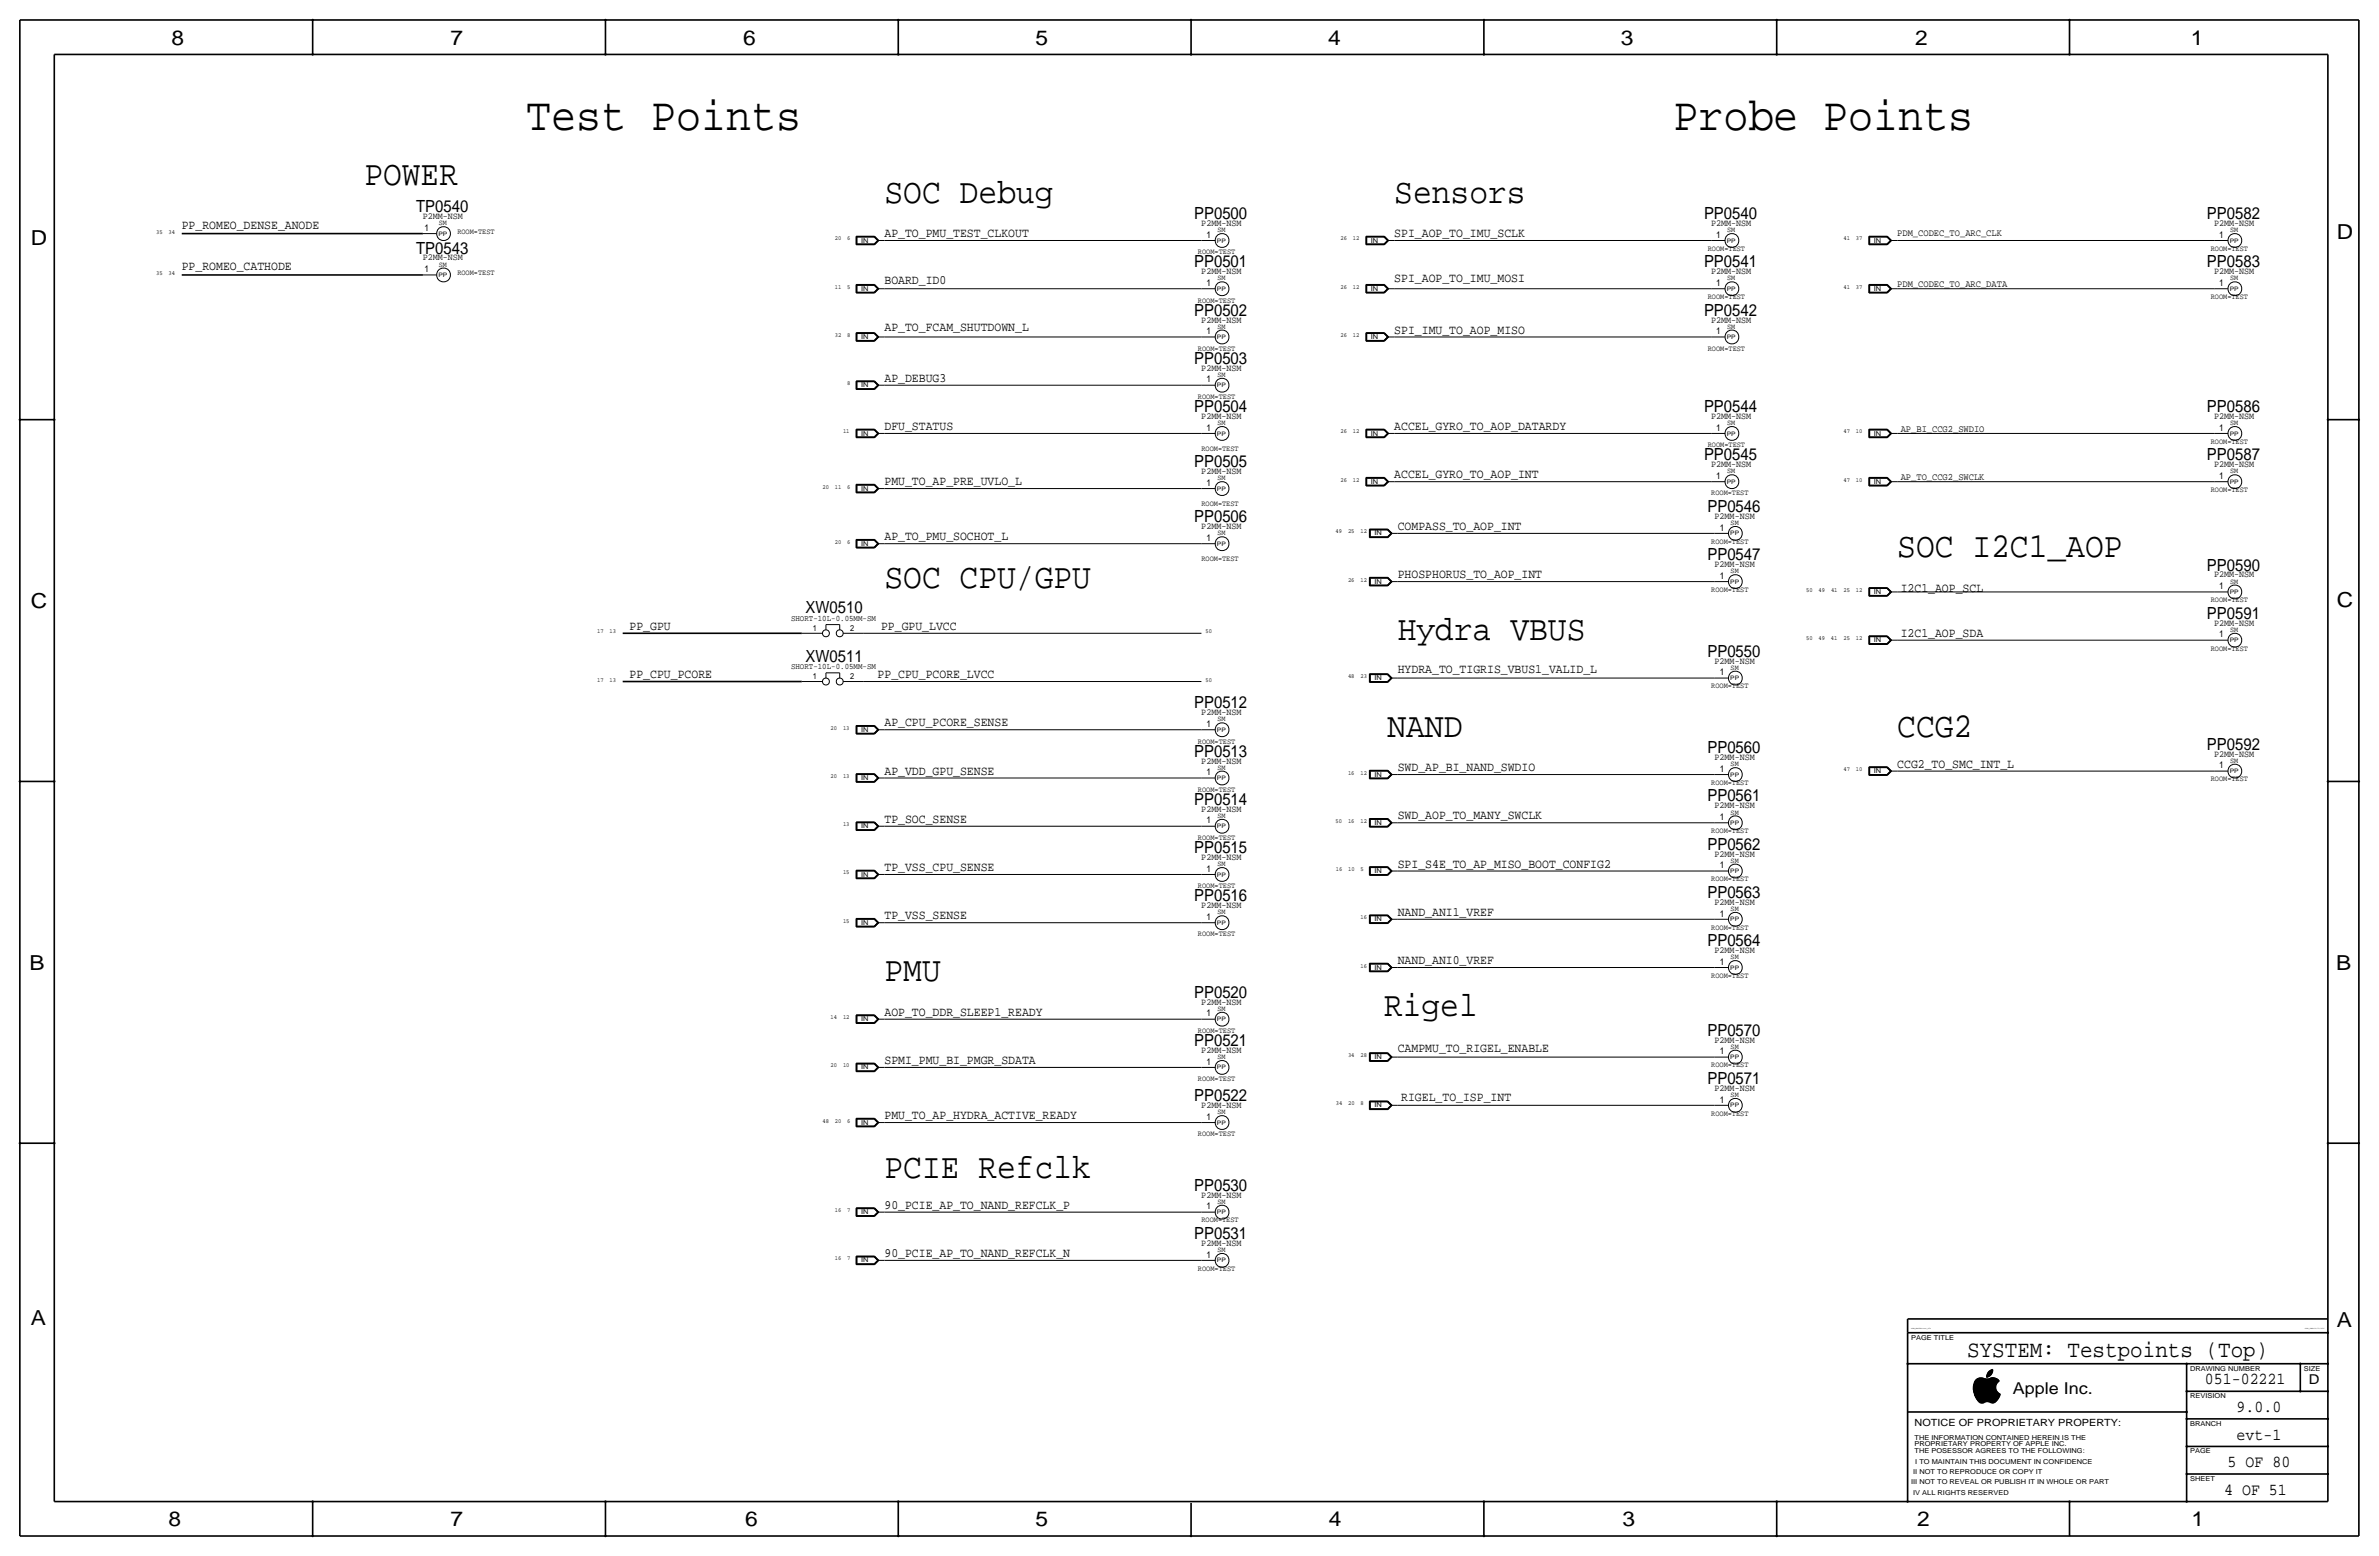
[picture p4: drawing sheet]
<svg xmlns="http://www.w3.org/2000/svg" width="877mm" height="574mm" viewBox="0 0 877 574" stroke-linecap="round" stroke-linejoin="round" font-family="sans-serif">
<defs><g id="words">
<g font-size="17.2">
<text x="194" y="48">Test Points</text>
<text x="616.9" y="48">Probe Points</text>
</g>
<g font-size="12.9">
<text x="134.3" y="68.3">POWER</text>
<text x="326.1" y="74.7">SOC Debug</text>
<text x="514" y="74.7">Sensors</text>
<text x="699.5" y="205.5">SOC I2C1_AOP</text>
<text x="326.1" y="216.9">SOC CPU/GPU</text>
<text x="515.3" y="236">Hydra VBUS</text>
<text x="511.5" y="271.5">NAND</text>
<text x="699.5" y="271.5">CCG2</text>
<text x="326.1" y="361.7">PMU</text>
<text x="510.2" y="374.4">Rigel</text>
<text x="326.1" y="434.1">PCIE Refclk</text>
</g>
<text font-size="8.6" x="725.2" y="500.1">SYSTEM: Testpoints (Top)</text>
<g font-size="7.6">
<text x="63.2" y="16.5">8</text>
<text x="166.1" y="16.5">7</text>
<text x="274" y="16.5">6</text>
<text x="381.7" y="16.5">5</text>
<text x="489.7" y="16.5">4</text>
<text x="597.6" y="16.5">3</text>
<text x="706.1" y="16.5">2</text>
<text x="807.7" y="16.5">1</text>
<text x="861.5" y="88.1">D</text>
<text x="11.4" y="90.4">D</text>
<text x="11.4" y="224.3">C</text>
<text x="861.5" y="223.8">C</text>
<text x="10.8" y="357.6">B</text>
<text x="861.3" y="357.4">B</text>
<text x="11.3" y="488.4">A</text>
<text x="861.5" y="489.2">A</text>
<text x="62.2" y="562.6">8</text>
<text x="166" y="562.6">7</text>
<text x="274.8" y="562.6">6</text>
<text x="381.7" y="562.6">5</text>
<text x="489.9" y="562.6">4</text>
<text x="598.1" y="562.6">3</text>
<text x="706.8" y="562.6">2</text>
<text x="807.9" y="562.6">1</text>
</g>
<g font-size="6.2">
<text x="153.4" y="78.2">TP0540</text>
<text x="440.3" y="80.8">PP0500</text>
<text x="628.2" y="80.8">PP0540</text>
<text x="813.6" y="80.8">PP0582</text>
<text x="153.4" y="93.5">TP0543</text>
<text x="440.3" y="98.6">PP0501</text>
<text x="628.2" y="98.6">PP0541</text>
<text x="813.6" y="98.6">PP0583</text>
<text x="440.3" y="116.3">PP0502</text>
<text x="628.2" y="116.3">PP0542</text>
<text x="440.3" y="134.1">PP0503</text>
<text x="440.3" y="151.9">PP0504</text>
<text x="628.2" y="151.9">PP0544</text>
<text x="813.6" y="151.9">PP0586</text>
<text x="440.3" y="172.2">PP0505</text>
<text x="628.2" y="169.7">PP0545</text>
<text x="813.6" y="169.7">PP0587</text>
<text x="629.5" y="188.7">PP0546</text>
<text x="440.3" y="192.5">PP0506</text>
<text x="629.5" y="206.5">PP0547</text>
<text x="813.6" y="210.3">PP0590</text>
<text x="297" y="226.1">XW0510</text>
<text x="813.6" y="228.1">PP0591</text>
<text x="297" y="243.8">XW0511</text>
<text x="629.5" y="242.1">PP0550</text>
<text x="440.3" y="261.1">PP0512</text>
<text x="440.3" y="278.9">PP0513</text>
<text x="629.5" y="277.6">PP0560</text>
<text x="813.6" y="276.4">PP0592</text>
<text x="440.3" y="296.7">PP0514</text>
<text x="629.5" y="295.4">PP0561</text>
<text x="440.3" y="314.5">PP0515</text>
<text x="629.5" y="313.2">PP0562</text>
<text x="440.3" y="332.2">PP0516</text>
<text x="629.5" y="331">PP0563</text>
<text x="629.5" y="348.7">PP0564</text>
<text x="440.3" y="367.8">PP0520</text>
<text x="629.5" y="381.8">PP0570</text>
<text x="440.3" y="385.6">PP0521</text>
<text x="629.5" y="399.5">PP0571</text>
<text x="440.3" y="405.9">PP0522</text>
<text x="440.3" y="438.9">PP0530</text>
<text x="440.3" y="456.7">PP0531</text>
<text x="812.9" y="510.3">051-02221</text>
<text x="824.6" y="520.4">9.0.0</text>
<text x="824.6" y="530.6">evt-1</text>
<text x="821.3" y="540.8">5 OF 80</text>
<text x="820" y="550.9">4 OF 51</text>
</g>
<text font-size="6" x="742.1" y="513.9">Apple Inc.</text>
<text font-size="5" x="851.2" y="510.3">D</text>
<g font-size="4.7">
<text x="67" y="84.3">PP_ROMEO_DENSE_ANODE</text>
<text x="326.1" y="87.4">AP_TO_PMU_TEST_CLKOUT</text>
<text x="514" y="87.4">SPI_AOP_TO_IMU_SCLK</text>
<text x="67" y="99.6">PP_ROMEO_CATHODE</text>
<text x="326.1" y="104.6">BOARD_ID0</text>
<text x="514" y="103.9">SPI_AOP_TO_IMU_MOSI</text>
<text x="326.1" y="122">AP_TO_FCAM_SHUTDOWN_L</text>
<text x="514" y="122.9">SPI_IMU_TO_AOP_MISO</text>
<text x="326.1" y="140.7">AP_DEBUG3</text>
<text x="326.1" y="158.5">DFU_STATUS</text>
<text x="514" y="158.5">ACCEL_GYRO_TO_AOP_DATARDY</text>
<text x="326.1" y="178.8">PMU_TO_AP_PRE_UVLO_L</text>
<text x="514" y="176.3">ACCEL_GYRO_TO_AOP_INT</text>
<text x="515.3" y="195.3">COMPASS_TO_AOP_INT</text>
<text x="326.1" y="199.1">AP_TO_PMU_SOCHOT_L</text>
<text x="515.3" y="213.1">PHOSPHORUS_TO_AOP_INT</text>
<text x="700.7" y="218.2">I2C1_AOP_SCL</text>
<text x="232.1" y="232.2">PP_GPU</text>
<text x="324.8" y="232.2">PP_GPU_LVCC</text>
<text x="700.7" y="234.7">I2C1_AOP_SDA</text>
<text x="232.1" y="249.9">PP_CPU_PCORE</text>
<text x="323.5" y="249.9">PP_CPU_PCORE_LVCC</text>
<text x="515.3" y="248.2">HYDRA_TO_TIGRIS_VBUS1_VALID_L</text>
<text x="326.1" y="267.7">AP_CPU_PCORE_SENSE</text>
<text x="326.1" y="285.5">AP_VDD_GPU_SENSE</text>
<text x="515.3" y="284.2">SWD_AP_BI_NAND_SWDIO</text>
<text x="699.5" y="283">CCG2_TO_SMC_INT_L</text>
<text x="326.1" y="303.3">TP_SOC_SENSE</text>
<text x="515.3" y="302">SWD_AOP_TO_MANY_SWCLK</text>
<text x="326.1" y="321.1">TP_VSS_CPU_SENSE</text>
<text x="515.3" y="319.8">SPI_S4E_TO_AP_MISO_BOOT_CONFIG2</text>
<text x="326.1" y="338.8">TP_VSS_SENSE</text>
<text x="515.3" y="337.6">NAND_ANI1_VREF</text>
<text x="515.3" y="355.3">NAND_ANI0_VREF</text>
<text x="326.1" y="374.4">AOP_TO_DDR_SLEEP1_READY</text>
<text x="515.3" y="387.9">CAMPMU_TO_RIGEL_ENABLE</text>
<text x="326.1" y="392.2">SPMI_PMU_BI_PMGR_SDATA</text>
<text x="516.6" y="405.6">RIGEL_TO_ISP_INT</text>
<text x="326.1" y="412.5">PMU_TO_AP_HYDRA_ACTIVE_READY</text>
<text x="326.1" y="445.5">90_PCIE_AP_TO_NAND_REFCLK_P</text>
<text x="326.1" y="463.3">90_PCIE_AP_TO_NAND_REFCLK_N</text>
</g>
<text font-size="3.7" x="705.8" y="525.5">NOTICE OF PROPRIETARY PROPERTY:</text>
<g font-size="3.6">
<text x="699.5" y="86.9">PDM_CODEC_TO_ARC_CLK</text>
<text x="699.5" y="105.9">PDM_CODEC_TO_ARC_DATA</text>
<text x="700.7" y="159.3">AP_BI_CCG2_SWDIO</text>
<text x="700.7" y="177">AP_TO_CCG2_SWCLK</text>
</g>
<g font-size="3.5">
<text x="155.9" y="80.8">P2MM-NSM</text>
<text x="442.9" y="83.3">P2MM-NSM</text>
<text x="630.8" y="83.3">P2MM-NSM</text>
<text x="816.3" y="83.3">P2MM-NSM</text>
<text x="156.5" y="85.1">1</text>
<text x="444.8" y="87.6">1</text>
<text x="632.7" y="87.6">1</text>
<text x="818.1" y="87.6">1</text>
<text x="155.9" y="96">P2MM-NSM</text>
<text x="156.5" y="100.3">1</text>
<text x="442.9" y="101.1">P2MM-NSM</text>
<text x="630.8" y="101.1">P2MM-NSM</text>
<text x="816.3" y="101.1">P2MM-NSM</text>
<text x="444.8" y="105.4">1</text>
<text x="632.7" y="105.4">1</text>
<text x="818.1" y="105.4">1</text>
<text x="442.9" y="118.9">P2MM-NSM</text>
<text x="630.8" y="118.9">P2MM-NSM</text>
<text x="444.8" y="123.2">1</text>
<text x="632.7" y="123.2">1</text>
<text x="442.9" y="136.7">P2MM-NSM</text>
<text x="444.8" y="141">1</text>
<text x="442.9" y="154.4">P2MM-NSM</text>
<text x="630.8" y="154.4">P2MM-NSM</text>
<text x="816.3" y="154.4">P2MM-NSM</text>
<text x="444.8" y="158.8">1</text>
<text x="632.7" y="158.8">1</text>
<text x="818.1" y="158.8">1</text>
<text x="630.8" y="172.2">P2MM-NSM</text>
<text x="816.3" y="172.2">P2MM-NSM</text>
<text x="442.9" y="174.8">P2MM-NSM</text>
<text x="444.8" y="179.1">1</text>
<text x="632.7" y="176.5">1</text>
<text x="818.1" y="176.5">1</text>
<text x="632.1" y="191.3">P2MM-NSM</text>
<text x="442.9" y="195.1">P2MM-NSM</text>
<text x="634" y="195.6">1</text>
<text x="444.8" y="199.4">1</text>
<text x="632.1" y="209">P2MM-NSM</text>
<text x="634" y="213.4">1</text>
<text x="816.3" y="212.9">P2MM-NSM</text>
<text x="818.1" y="217.2">1</text>
<text x="816.3" y="230.6">P2MM-NSM</text>
<text x="818.1" y="235">1</text>
<text x="632.1" y="244.6">P2MM-NSM</text>
<text x="634" y="248.9">1</text>
<text x="442.9" y="263.7">P2MM-NSM</text>
<text x="444.8" y="268">1</text>
<text x="442.9" y="281.4">P2MM-NSM</text>
<text x="632.1" y="280.2">P2MM-NSM</text>
<text x="816.3" y="278.9">P2MM-NSM</text>
<text x="444.8" y="285.8">1</text>
<text x="634" y="284.5">1</text>
<text x="818.1" y="283.2">1</text>
<text x="442.9" y="299.2">P2MM-NSM</text>
<text x="632.1" y="297.9">P2MM-NSM</text>
<text x="444.8" y="303.5">1</text>
<text x="634" y="302.3">1</text>
<text x="442.9" y="317">P2MM-NSM</text>
<text x="632.1" y="315.7">P2MM-NSM</text>
<text x="444.8" y="321.3">1</text>
<text x="634" y="320">1</text>
<text x="442.9" y="334.8">P2MM-NSM</text>
<text x="632.1" y="333.5">P2MM-NSM</text>
<text x="444.8" y="339.1">1</text>
<text x="634" y="337.8">1</text>
<text x="632.1" y="351.3">P2MM-NSM</text>
<text x="634" y="355.6">1</text>
<text x="442.9" y="370.3">P2MM-NSM</text>
<text x="444.8" y="374.6">1</text>
<text x="442.9" y="388.1">P2MM-NSM</text>
<text x="632.1" y="384.3">P2MM-NSM</text>
<text x="634" y="388.6">1</text>
<text x="444.8" y="392.4">1</text>
<text x="632.1" y="402.1">P2MM-NSM</text>
<text x="634" y="406.4">1</text>
<text x="442.9" y="408.4">P2MM-NSM</text>
<text x="444.8" y="412.8">1</text>
<text x="442.9" y="441.5">P2MM-NSM</text>
<text x="444.8" y="445.8">1</text>
<text x="442.9" y="459.2">P2MM-NSM</text>
<text x="444.8" y="463.6">1</text>
</g>
<g font-size="3.1">
<text x="291.6" y="228.9">SHORT-10L-0.05MM-SM</text>
<text x="299.7" y="232.4">1</text>
<text x="313.4" y="232.4">2</text>
<text x="291.6" y="246.6">SHORT-10L-0.05MM-SM</text>
<text x="299.7" y="250.2">1</text>
<text x="313.4" y="250.2">2</text>
</g>
<g font-size="2.9">
<text x="168.6" y="86.1">ROOM=TEST</text>
<text x="441.7" y="93.7">ROOM=TEST</text>
<text x="629.6" y="92.5">ROOM=TEST</text>
<text x="815" y="92.5">ROOM=TEST</text>
<text x="168.6" y="101.3">ROOM=TEST</text>
<text x="441.7" y="111.5">ROOM=TEST</text>
<text x="629.6" y="110.2">ROOM=TEST</text>
<text x="815" y="110.2">ROOM=TEST</text>
<text x="441.7" y="129.3">ROOM=TEST</text>
<text x="629.6" y="129.3">ROOM=TEST</text>
<text x="441.7" y="147.1">ROOM=TEST</text>
<text x="442.9" y="166.1">ROOM=TEST</text>
<text x="629.6" y="164.8">ROOM=TEST</text>
<text x="815" y="163.6">ROOM=TEST</text>
<text x="630.9" y="182.6">ROOM=TEST</text>
<text x="815" y="181.4">ROOM=TEST</text>
<text x="442.9" y="186.4">ROOM=TEST</text>
<text x="630.9" y="200.4">ROOM=TEST</text>
<text x="442.9" y="206.8">ROOM=TEST</text>
<text x="630.9" y="218.2">ROOM=TEST</text>
<text x="815" y="222">ROOM=TEST</text>
<text x="815" y="239.8">ROOM=TEST</text>
<text x="630.9" y="253.7">ROOM=TEST</text>
<text x="441.7" y="274.1">ROOM=TEST</text>
<text x="441.7" y="291.8">ROOM=TEST</text>
<text x="630.9" y="289.3">ROOM=TEST</text>
<text x="815" y="288">ROOM=TEST</text>
<text x="441.7" y="309.6">ROOM=TEST</text>
<text x="630.9" y="307.1">ROOM=TEST</text>
<text x="441.7" y="327.4">ROOM=TEST</text>
<text x="630.9" y="324.9">ROOM=TEST</text>
<text x="441.7" y="345.2">ROOM=TEST</text>
<text x="630.9" y="342.6">ROOM=TEST</text>
<text x="630.9" y="360.4">ROOM=TEST</text>
<text x="441.7" y="380.7">ROOM=TEST</text>
<text x="630.9" y="393.4">ROOM=TEST</text>
<text x="441.7" y="398.5">ROOM=TEST</text>
<text x="630.9" y="411.2">ROOM=TEST</text>
<text x="441.7" y="418.8">ROOM=TEST</text>
<text x="442.9" y="450.6">ROOM=TEST</text>
<text x="441.7" y="468.4">ROOM=TEST</text>
</g>
<g font-size="2.8">
<text x="161.8" y="83.1">SM</text>
<text x="448.8" y="85.6">SM</text>
<text x="636.8" y="85.6">SM</text>
<text x="822.2" y="85.6">SM</text>
<text x="161.8" y="98.3">SM</text>
<text x="448.8" y="103.4">SM</text>
<text x="636.8" y="103.4">SM</text>
<text x="822.2" y="103.4">SM</text>
<text x="448.8" y="121.2">SM</text>
<text x="636.8" y="121.2">SM</text>
<text x="448.8" y="138.9">SM</text>
<text x="448.8" y="156.7">SM</text>
<text x="636.8" y="156.7">SM</text>
<text x="822.2" y="156.7">SM</text>
<text x="448.8" y="177">SM</text>
<text x="636.8" y="174.5">SM</text>
<text x="822.2" y="174.5">SM</text>
<text x="448.8" y="197.4">SM</text>
<text x="638" y="193.5">SM</text>
<text x="638" y="211.3">SM</text>
<text x="822.2" y="215.1">SM</text>
<text x="822.2" y="232.9">SM</text>
<text x="638" y="246.9">SM</text>
<text x="448.8" y="265.9">SM</text>
<text x="822.2" y="281.2">SM</text>
<text x="448.8" y="283.7">SM</text>
<text x="638" y="282.4">SM</text>
<text x="448.8" y="301.5">SM</text>
<text x="638" y="300.2">SM</text>
<text x="448.8" y="319.3">SM</text>
<text x="638" y="318">SM</text>
<text x="638" y="335.8">SM</text>
<text x="448.8" y="337.1">SM</text>
<text x="638" y="353.6">SM</text>
<text x="448.8" y="372.6">SM</text>
<text x="638" y="386.6">SM</text>
<text x="448.8" y="390.4">SM</text>
<text x="638" y="404.4">SM</text>
<text x="448.8" y="410.7">SM</text>
<text x="448.8" y="443.7">SM</text>
<text x="448.8" y="461.5">SM</text>
</g>
<g font-size="2.5">
<text x="317.4" y="89.4">IN</text>
<text x="505.4" y="89.4">IN</text>
<text x="690.8" y="89.4">IN</text>
<text x="317.4" y="107.2">IN</text>
<text x="505.4" y="107.2">IN</text>
<text x="690.8" y="107.2">IN</text>
<text x="317.4" y="125">IN</text>
<text x="505.4" y="125">IN</text>
<text x="317.4" y="142.7">IN</text>
<text x="317.4" y="160.5">IN</text>
<text x="505.4" y="160.5">IN</text>
<text x="690.8" y="160.5">IN</text>
<text x="505.4" y="178.3">IN</text>
<text x="690.8" y="178.3">IN</text>
<text x="317.4" y="180.8">IN</text>
<text x="506.7" y="197.4">IN</text>
<text x="317.4" y="201.2">IN</text>
<text x="506.7" y="215.1">IN</text>
<text x="690.8" y="218.9">IN</text>
<text x="690.8" y="236.7">IN</text>
<text x="506.7" y="250.7">IN</text>
<text x="317.4" y="269.7">IN</text>
<text x="317.4" y="287.5">IN</text>
<text x="506.7" y="286.3">IN</text>
<text x="690.8" y="285">IN</text>
<text x="317.4" y="305.3">IN</text>
<text x="506.7" y="304">IN</text>
<text x="317.4" y="323.1">IN</text>
<text x="506.7" y="321.8">IN</text>
<text x="317.4" y="340.9">IN</text>
<text x="506.7" y="339.6">IN</text>
<text x="506.7" y="357.4">IN</text>
<text x="317.4" y="376.4">IN</text>
<text x="317.4" y="394.2">IN</text>
<text x="506.7" y="390.4">IN</text>
<text x="506.7" y="408.2">IN</text>
<text x="317.4" y="414.5">IN</text>
<text x="317.4" y="447.5">IN</text>
<text x="317.4" y="465.3">IN</text>
<text x="704.5" y="493.8">PAGE TITLE</text>
<text x="807.4" y="505.2">DRAWING NUMBER</text>
<text x="849.3" y="505.2">SIZE</text>
<text x="807.4" y="515.4">REVISION</text>
<text x="807.4" y="525.5">BRANCH</text>
<text x="705.8" y="533.1">PROPRIETARY PROPERTY OF APPLE INC.</text>
<text x="705.8" y="530.6">THE INFORMATION CONTAINED HEREIN IS THE</text>
<text x="705.8" y="535.7">THE POSESSOR AGREES TO THE FOLLOWING:</text>
<text x="706.1" y="539.5">I TO MAINTAIN THIS DOCUMENT IN CONFIDENCE</text>
<text x="807.4" y="535.7">PAGE</text>
<text x="705.3" y="543.3">II NOT TO REPRODUCE OR COPY IT</text>
<text x="807.4" y="545.8">SHEET</text>
<text x="704.5" y="547.1">III NOT TO REVEAL OR PUBLISH IT IN WHOLE OR PART</text>
<text x="705.3" y="550.9">IV ALL RIGHTS RESERVED</text>
</g>
<g font-size="2.3">
<text x="57.6" y="86.1">35</text>
<text x="62.2" y="86.1">34</text>
<text x="161.6" y="86.9">PP</text>
<text x="307.8" y="88.6">20</text>
<text x="312.4" y="88.6">6</text>
<text x="448.6" y="89.4">PP</text>
<text x="494.2" y="88.6">26</text>
<text x="498.8" y="88.6">12</text>
<text x="636.6" y="89.4">PP</text>
<text x="679.6" y="88.6">41</text>
<text x="684.2" y="88.6">37</text>
<text x="822" y="89.4">PP</text>
<text x="57.6" y="101.3">35</text>
<text x="62.2" y="101.3">34</text>
<text x="161.6" y="102.1">PP</text>
<text x="307.8" y="106.4">11</text>
<text x="312.4" y="106.4">5</text>
<text x="448.6" y="107.2">PP</text>
<text x="494.2" y="106.4">26</text>
<text x="498.8" y="106.4">12</text>
<text x="636.6" y="107.2">PP</text>
<text x="679.6" y="106.4">41</text>
<text x="684.2" y="106.4">37</text>
<text x="822" y="107.2">PP</text>
<text x="307.8" y="124.2">32</text>
<text x="312.4" y="124.2">8</text>
<text x="448.6" y="125">PP</text>
<text x="494.2" y="124.2">26</text>
<text x="498.8" y="124.2">12</text>
<text x="636.6" y="125">PP</text>
<text x="312.4" y="142">8</text>
<text x="448.6" y="142.7">PP</text>
<text x="310.8" y="159.8">11</text>
<text x="448.6" y="160.5">PP</text>
<text x="494.2" y="159.8">26</text>
<text x="498.8" y="159.8">12</text>
<text x="636.6" y="160.5">PP</text>
<text x="679.6" y="159.8">47</text>
<text x="684.2" y="159.8">10</text>
<text x="822" y="160.5">PP</text>
<text x="494.2" y="177.5">26</text>
<text x="498.8" y="177.5">12</text>
<text x="636.6" y="178.3">PP</text>
<text x="679.6" y="177.5">47</text>
<text x="684.2" y="177.5">10</text>
<text x="822" y="178.3">PP</text>
<text x="303.2" y="180.1">20</text>
<text x="307.8" y="180.1">11</text>
<text x="312.4" y="180.1">6</text>
<text x="448.6" y="180.8">PP</text>
<text x="492.4" y="196.6">49</text>
<text x="497" y="196.6">25</text>
<text x="501.5" y="196.6">12</text>
<text x="637.9" y="197.4">PP</text>
<text x="307.8" y="200.4">20</text>
<text x="312.4" y="200.4">6</text>
<text x="448.6" y="201.2">PP</text>
<text x="497" y="214.4">26</text>
<text x="501.5" y="214.4">12</text>
<text x="637.9" y="215.1">PP</text>
<text x="665.9" y="218.2">50</text>
<text x="670.5" y="218.2">49</text>
<text x="675" y="218.2">41</text>
<text x="679.6" y="218.2">25</text>
<text x="684.2" y="218.2">12</text>
<text x="822" y="218.9">PP</text>
<text x="220.2" y="233.4">17</text>
<text x="224.7" y="233.4">13</text>
<text x="444.4" y="233.4">50</text>
<text x="665.9" y="236">50</text>
<text x="670.5" y="236">49</text>
<text x="675" y="236">41</text>
<text x="679.6" y="236">25</text>
<text x="684.2" y="236">12</text>
<text x="822" y="236.7">PP</text>
<text x="220.2" y="251.2">17</text>
<text x="224.7" y="251.2">13</text>
<text x="444.4" y="251.2">50</text>
<text x="497" y="249.9">48</text>
<text x="501.5" y="249.9">23</text>
<text x="637.9" y="250.7">PP</text>
<text x="306.2" y="269">20</text>
<text x="310.8" y="269">13</text>
<text x="448.6" y="269.7">PP</text>
<text x="306.2" y="286.8">20</text>
<text x="310.8" y="286.8">13</text>
<text x="448.6" y="287.5">PP</text>
<text x="497" y="285.5">16</text>
<text x="501.5" y="285.5">12</text>
<text x="637.9" y="286.3">PP</text>
<text x="679.6" y="284.2">47</text>
<text x="684.2" y="284.2">10</text>
<text x="822" y="285">PP</text>
<text x="310.8" y="304.5">13</text>
<text x="448.6" y="305.3">PP</text>
<text x="492.4" y="303.3">50</text>
<text x="497" y="303.3">16</text>
<text x="501.5" y="303.3">12</text>
<text x="637.9" y="304">PP</text>
<text x="310.8" y="322.3">15</text>
<text x="448.6" y="323.1">PP</text>
<text x="492.5" y="321.1">16</text>
<text x="497" y="321.1">10</text>
<text x="501.6" y="321.1">5</text>
<text x="637.9" y="321.8">PP</text>
<text x="310.8" y="340.1">15</text>
<text x="448.6" y="340.9">PP</text>
<text x="501.5" y="338.8">16</text>
<text x="637.9" y="339.6">PP</text>
<text x="501.5" y="356.6">16</text>
<text x="637.9" y="357.4">PP</text>
<text x="306.2" y="375.7">14</text>
<text x="310.8" y="375.7">12</text>
<text x="448.6" y="376.4">PP</text>
<text x="497" y="389.6">34</text>
<text x="501.6" y="389.6">28</text>
<text x="306.2" y="393.4">20</text>
<text x="310.8" y="393.4">10</text>
<text x="448.6" y="394.2">PP</text>
<text x="637.9" y="390.4">PP</text>
<text x="492.5" y="407.4">34</text>
<text x="497" y="407.4">20</text>
<text x="501.6" y="407.4">8</text>
<text x="303.2" y="413.8">48</text>
<text x="307.8" y="413.8">20</text>
<text x="312.4" y="413.8">6</text>
<text x="637.9" y="408.2">PP</text>
<text x="448.6" y="414.5">PP</text>
<text x="307.8" y="446.8">16</text>
<text x="312.4" y="446.8">7</text>
<text x="448.6" y="447.5">PP</text>
<text x="307.8" y="464.6">16</text>
<text x="312.4" y="464.6">7</text>
<text x="448.6" y="465.3">PP</text>
</g>
<g font-size=".7">
<text x="704.5" y="490">SYNC_MASTER=test_mlb</text>
<text x="849.7" y="490">SYNC_DATE=10/13/2016</text>
</g>
</g></defs>
<g fill="none" stroke="#000" stroke-width=".37">
<path d="M155.9 86.1h5.1zM315.6 87.1v3.1zM315.6 90.2h6.8zM315.6 87.1h6.8zM315.7 87.2h6.7zM315.7 87.2v2.9zM315.7 90.1h6.7zM315.8 87.3v2.7zM315.8 90h6.5zM315.8 87.3h6.5zM315.9 87.4h6.4zM315.9 87.4v2.5z"/>
<path d="M315.9 89.9h6.4zM322.3 87.4l1.2 1.2zM322.3 89.9l1.2-1.3zM322.3 90l1.4-1.4zM322.3 87.3l1.4 1.3zM322.4 90.1l1.4-1.5zM322.4 87.2l1.4 1.4zM322.4 87.1l1.6 1.5zM322.4 90.2l1.6-1.6zM323.5 88.6h2.6zM326.1 88.6h116.8zM442.9 88.6h5.1z"/>
<path d="M503.6 87.1h6.8zM503.6 87.1v3.1zM503.6 90.2h6.8zM503.7 87.2v2.9zM503.7 90.1h6.6zM503.7 87.2h6.6zM503.8 87.3v2.7zM503.8 90h6.5zM503.8 87.3h6.5zM503.9 87.4h6.3zM503.9 87.4v2.5zM503.9 89.9h6.3z"/>
<path d="M510.2 87.4l1.3 1.2zM510.2 89.9l1.3-1.3zM510.3 90l1.4-1.4zM510.3 87.3l1.4 1.3zM510.3 90.1l1.5-1.5zM510.3 87.2l1.5 1.4zM510.4 90.2l1.6-1.6zM510.4 87.1l1.6 1.5zM511.5 88.6h2.5zM514 88.6h116.9zM630.9 88.6h5.1zM689 87.1v3.1z"/>
<path d="M689 90.2h6.8zM689 87.1h6.8zM689.1 87.2v2.9zM689.1 90.1h6.7zM689.1 87.2h6.7zM689.2 87.3v2.7zM689.2 90h6.5zM689.2 87.3h6.5zM689.3 87.4h6.4zM689.3 87.4v2.5zM689.3 89.9h6.4zM695.7 87.4l1.2 1.2z"/>
<path d="M695.7 89.9l1.2-1.3zM695.7 90l1.4-1.4zM695.7 87.3l1.4 1.3zM695.8 90.1l1.4-1.5zM695.8 87.2l1.4 1.4zM695.8 87.1l1.6 1.5zM695.8 90.2l1.6-1.6zM696.9 88.6h2.6zM699.5 88.6h116.8zM816.3 88.6h5.1zM155.9 101.3h5.1zM315.6 104.9v3.1z"/>
<path d="M315.6 108h6.8zM315.6 104.9h6.8zM315.7 105h6.7zM315.7 105v2.9zM315.7 107.9h6.7zM315.8 105.1v2.7zM315.8 107.8h6.5zM315.8 105.1h6.5zM315.9 105.2h6.4zM315.9 105.2v2.5zM315.9 107.7h6.4zM322.3 105.2l1.2 1.2z"/>
<path d="M322.3 107.7l1.2-1.3zM322.3 107.8l1.4-1.4zM322.3 105.1l1.4 1.3zM322.4 107.9l1.4-1.5zM322.4 105l1.4 1.4zM322.4 104.9l1.6 1.5zM322.4 108l1.6-1.6zM323.5 106.4h2.6zM326.1 106.4h116.8zM442.9 106.4h5.1zM503.6 104.9h6.8zM503.6 104.9v3.1z"/>
<path d="M503.6 108h6.8zM503.7 105v2.9zM503.7 107.9h6.6zM503.7 105h6.6zM503.8 105.1v2.7zM503.8 107.8h6.5zM503.8 105.1h6.5zM503.9 105.2h6.3zM503.9 105.2v2.5zM503.9 107.7h6.3zM510.2 105.2l1.3 1.2zM510.2 107.7l1.3-1.3z"/>
<path d="M510.3 107.8l1.4-1.4zM510.3 105.1l1.4 1.3zM510.3 107.9l1.5-1.5zM510.3 105l1.5 1.4zM510.4 108l1.6-1.6zM510.4 104.9l1.6 1.5zM511.5 106.4h2.5zM514 106.4h116.9zM630.9 106.4h5.1zM689 104.9v3.1zM689 108h6.8zM689 104.9h6.8z"/>
<path d="M689.1 105v2.9zM689.1 107.9h6.7zM689.1 105h6.7zM689.2 105.1v2.7zM689.2 107.8h6.5zM689.2 105.1h6.5zM689.3 105.2h6.4zM689.3 105.2v2.5zM689.3 107.7h6.4zM695.7 105.2l1.2 1.2zM695.7 107.7l1.2-1.3zM695.7 107.8l1.4-1.4z"/>
<path d="M695.7 105.1l1.4 1.3zM695.8 107.9l1.4-1.5zM695.8 105l1.4 1.4zM695.8 104.9l1.6 1.5zM696.9 106.4h2.6zM697.4 106.4l-1.6 1.6zM699.5 106.4h116.8zM816.3 106.4h5.1zM315.6 122.6v3.2zM315.6 125.8h6.8zM315.6 122.6h6.8zM315.7 122.7h6.7z"/>
<path d="M315.7 122.7v3zM315.7 125.7h6.7zM315.8 122.8v2.8zM315.8 125.6h6.5zM315.8 122.8h6.5zM315.9 122.9h6.4zM315.9 122.9v2.6zM315.9 125.5h6.4zM322.3 122.9l1.2 1.3zM322.3 125.6l1.4-1.4zM322.3 122.8l1.4 1.4zM322.4 125.7l1.4-1.5z"/>
<path d="M322.4 122.7l1.4 1.5zM322.4 122.6l1.6 1.6zM322.4 125.8l1.6-1.6zM323.5 124.2h2.6zM323.5 124.2l-1.2 1.3zM326.1 124.2h116.8zM442.9 124.2h5.1zM503.6 122.6h6.8zM503.6 122.6v3.2zM503.6 125.8h6.8zM503.7 122.7v3zM503.7 125.7h6.6z"/>
<path d="M503.7 122.7h6.6zM503.8 122.8v2.8zM503.8 125.6h6.5zM503.8 122.8h6.5zM503.9 122.9h6.3zM503.9 122.9v2.6zM503.9 125.5h6.3zM510.2 122.9l1.3 1.3zM510.2 125.5l1.3-1.3zM510.3 125.6l1.4-1.4zM510.3 122.8l1.4 1.4zM510.3 125.7l1.5-1.5z"/>
<path d="M510.3 122.7l1.5 1.5zM510.4 125.8l1.6-1.6zM510.4 122.6l1.6 1.6zM511.5 124.2h2.5zM514 124.2h116.9zM630.9 124.2h5.1zM315.6 158.2v3.1zM315.6 140.4v3.2zM315.6 143.6h6.8zM315.6 158.2h6.8zM315.6 140.4h6.8zM315.7 158.3h6.7z"/>
<path d="M315.7 140.5h6.7zM315.7 158.3v2.9zM315.7 140.5v3zM315.7 143.5h6.7zM315.8 158.4v2.7zM315.8 140.6v2.8zM315.8 143.4h6.5zM315.8 158.4h6.5zM315.8 140.6h6.5zM315.9 158.5h6.4zM315.9 158.5v2.5zM315.9 140.7h6.4z"/>
<path d="M315.9 140.7v2.6zM315.9 143.3h6.4zM322.3 158.5l1.2 1.3zM322.3 140.7l1.2 1.3zM322.3 143.3l1.2-1.3zM322.3 143.4l1.4-1.4zM322.3 158.4l1.4 1.4zM322.3 140.6l1.4 1.4zM322.4 143.5l1.4-1.5zM322.4 158.3l1.4 1.5zM322.4 140.5l1.4 1.5zM322.4 158.2l1.6 1.6z"/>
<path d="M322.4 140.4l1.6 1.6zM322.4 143.6l1.6-1.6zM323.5 159.8h2.6zM323.5 142h2.6zM326.1 159.8h116.8zM326.1 142h116.8zM442.9 142h5.1zM442.9 159.8h5.1zM503.6 158.2h6.8zM503.6 158.2v3.1zM503.7 158.3v2.9zM503.7 158.3h6.6z"/>
<path d="M503.8 158.4v2.7zM503.8 158.4h6.5zM503.9 158.5h6.3zM503.9 158.5v2.5zM510.2 158.5l1.3 1.3zM510.3 158.4l1.4 1.4zM510.3 158.3l1.5 1.5zM510.4 158.2l1.6 1.6zM511.5 159.8h2.5zM514 159.8h116.9zM630.9 159.8h5.1zM689 158.2v3.1z"/>
<path d="M689 158.2h6.8zM689.1 158.3v2.9zM689.1 158.3h6.7zM689.2 158.4v2.7zM689.2 158.4h6.5zM689.3 158.5h6.4zM689.3 158.5v2.5zM695.7 158.5l1.2 1.3zM695.7 158.4l1.4 1.4zM695.8 158.3l1.4 1.5zM695.8 158.2l1.6 1.6zM696.9 159.8h2.6z"/>
<path d="M697.1 159.8l-1.4 1.3zM699.5 159.8h116.8zM816.3 159.8h5.1zM315.6 178.5v3.2zM315.6 161.3h6.8zM315.6 178.5h6.8zM315.7 178.6h6.7zM315.7 178.6v3zM315.7 161.2h6.7zM315.8 178.7v2.8zM315.8 161.1h6.5zM315.8 178.7h6.5z"/>
<path d="M315.9 178.8h6.4zM315.9 178.8v2.6zM315.9 161h6.4zM322.3 178.8l1.2 1.3zM322.3 161l1.2-1.2zM322.3 161.1l1.4-1.3zM322.3 178.7l1.4 1.4zM322.4 161.2l1.4-1.4zM322.4 178.6l1.4 1.5zM322.4 178.5l1.6 1.6zM322.4 161.3l1.6-1.5zM503.6 176h6.8z"/>
<path d="M503.6 176v3.1zM503.6 179.1h6.8zM503.6 161.3h6.8zM503.7 176.1v2.9zM503.7 179h6.6zM503.7 161.2h6.6zM503.7 176.1h6.6zM503.8 176.2v2.7zM503.8 178.9h6.5zM503.8 161.1h6.5zM503.8 176.2h6.5zM503.9 176.3h6.3z"/>
<path d="M503.9 176.3v2.5zM503.9 178.8h6.3zM503.9 161h6.3zM510.2 176.3l1.3 1.2zM510.2 178.8l1.3-1.3zM510.2 161l1.3-1.2zM510.3 178.9l1.4-1.4zM510.3 161.1l1.4-1.3zM510.3 176.2l1.4 1.3zM510.3 179l1.5-1.5zM510.3 161.2l1.5-1.4zM510.3 176.1l1.5 1.4z"/>
<path d="M510.4 179.1l1.6-1.6zM510.4 161.3l1.6-1.5zM510.4 176l1.6 1.5zM511.5 177.5h2.5zM514 177.5h116.9zM630.9 177.5h5.1zM689 161.3h6.8zM689 176v3.1zM689 179.1h6.8zM689 176h6.8zM689.1 161.2h6.7zM689.1 176.1v2.9z"/>
<path d="M689.1 179h6.7zM689.1 176.1h6.7zM689.2 161.1h6.5zM689.2 176.2v2.7zM689.2 178.9h6.5zM689.2 176.2h6.5zM689.3 176.3h6.4zM689.3 161h6.4zM689.3 176.3v2.5zM689.3 178.8h6.4zM695.7 176.3l1.2 1.2zM695.7 161l1.2-1.2z"/>
<path d="M695.7 178.8l1.2-1.3zM695.7 178.9l1.4-1.4zM695.7 176.2l1.4 1.3zM695.8 161.2l1.4-1.4zM695.8 179l1.4-1.5zM695.8 176.1l1.4 1.4zM695.8 176l1.6 1.5zM695.8 161.3l1.6-1.5zM696.9 177.5h2.6zM697.4 177.5l-1.6 1.6zM699.5 177.5h116.8zM816.3 177.5h5.1z"/>
<path d="M315.6 198.8v3.2zM315.6 181.7h6.8zM315.6 198.8h6.8zM315.7 198.9h6.7zM315.7 198.9v3zM315.7 181.6h6.7zM315.8 199v2.8zM315.8 181.5h6.5zM315.8 199h6.5zM315.9 199.1h6.4zM315.9 199.1v2.6zM315.9 181.4h6.4z"/>
<path d="M322.3 199.1l1.2 1.3zM322.3 181.5l1.4-1.4zM322.3 199l1.4 1.4zM322.4 181.6l1.4-1.5zM322.4 198.9l1.4 1.5zM322.4 198.8l1.6 1.6zM322.4 181.7l1.6-1.6zM323.5 180.1h2.6zM323.5 180.1l-1.2 1.3zM326.1 180.1h116.8zM442.9 180.1h5.1zM504.9 195v3.2z"/>
<path d="M504.9 198.2h6.8zM504.9 195h6.8zM505 195.1v3zM505 198.1h6.6zM505 195.1h6.6zM505.1 195.2v2.8zM505.1 198h6.5zM505.1 195.2h6.5zM505.2 195.3h6.3zM505.2 195.3v2.6zM505.2 197.9h6.3zM511.5 195.3l1.3 1.3z"/>
<path d="M511.5 197.9l1.3-1.3zM511.6 198l1.3-1.4zM511.6 195.2l1.3 1.4zM511.6 198.1l1.5-1.5zM511.6 195.1l1.5 1.5zM511.7 195l1.5 1.6zM512.8 196.6h2.5zM513.2 196.6l-1.5 1.6zM515.3 196.6h116.9zM632.2 196.6h5zM315.6 202h6.8zM315.7 201.9h6.7z"/>
<path d="M315.8 201.8h6.5zM315.9 201.7h6.4zM322.3 201.7l1.2-1.3zM322.3 201.8l1.4-1.4zM322.4 201.9l1.4-1.5zM322.4 202l1.6-1.6zM323.5 200.4h2.6zM326.1 200.4h116.8zM442.9 200.4h5.1zM504.9 212.8v3.2zM504.9 216h6.8zM504.9 212.8h6.8z"/>
<path d="M505 212.9v2.9zM505 215.8h6.6zM505 212.9h6.6zM505.1 213v2.7zM505.1 215.7h6.5zM505.1 213h6.5zM505.2 213.1h6.3zM505.2 213.1v2.5zM505.2 215.6h6.3zM511.5 213.1l1.3 1.3zM511.5 215.6l1.3-1.2zM511.6 215.7l1.3-1.3z"/>
<path d="M511.6 213l1.3 1.4zM511.6 215.8l1.5-1.4zM511.6 212.9l1.5 1.5zM511.7 212.8l1.5 1.6zM512.8 214.4h2.5zM513.2 214.4l-1.5 1.6zM515.3 214.4h116.9zM632.2 214.4h5zM689 216.6v3.2zM689 219.8h6.8zM689 216.6h6.8zM689.1 216.7v3z"/>
<path d="M689.1 219.7h6.7zM689.1 216.7h6.7zM689.2 216.8v2.8zM689.2 219.6h6.5zM689.2 216.8h6.5zM689.3 216.9h6.4zM689.3 216.9v2.6zM689.3 219.5h6.4zM695.7 216.9l1.2 1.3zM695.7 219.5l1.2-1.3zM695.7 219.6l1.4-1.4zM695.7 216.8l1.4 1.4z"/>
<path d="M695.8 219.7l1.4-1.5zM695.8 216.7l1.4 1.5zM695.8 216.6l1.6 1.6zM695.8 219.8l1.6-1.6zM696.9 218.2h2.6zM699.5 218.2h116.8zM816.3 218.2h5.1zM295.6 233.4h7.6zM304.5 230.2v2zM304.5 230.2h5.1zM309.6 230.2v2zM310.8 233.4h7.7z"/>
<path d="M318.5 233.4h124.4zM689 234.4v3.1zM689 237.5h6.8zM689 234.4h6.8zM689.1 234.5v2.9zM689.1 237.4h6.7zM689.1 234.5h6.7zM689.2 234.6v2.7zM689.2 237.3h6.5zM689.2 234.6h6.5zM689.3 234.7h6.4zM689.3 234.7v2.5z"/>
<path d="M689.3 237.2h6.4zM695.7 234.7l1.2 1.3zM695.7 237.2l1.2-1.2zM695.7 237.3l1.4-1.3zM695.7 234.6l1.4 1.4zM695.8 237.4l1.4-1.4zM695.8 234.5l1.4 1.5zM695.8 234.4l1.6 1.6zM695.8 237.5l1.6-1.5zM696.9 236h2.6zM699.5 236h116.8zM816.3 236h5.1z"/>
<path d="M295.6 251.2h7.6zM304.5 248v1.9zM304.5 248h5.1zM309.6 248v1.9zM310.8 251.2h7.7zM318.5 251.2h124.4zM504.9 248.4v3.1zM504.9 251.5h6.8zM504.9 248.4h6.8zM505 248.5v2.9zM505 251.4h6.6zM505 248.5h6.6z"/>
<path d="M505.1 248.6v2.7zM505.1 251.3h6.5zM505.1 248.6h6.5zM505.2 248.7h6.3zM505.2 248.7v2.5zM505.2 251.2h6.3zM511.5 248.7l1.3 1.2zM511.5 251.2l1.3-1.3zM511.6 251.3l1.3-1.4zM511.6 248.6l1.3 1.3zM511.6 248.5l1.5 1.4zM511.7 248.4l1.5 1.5z"/>
<path d="M512.8 249.9h2.5zM513.1 249.9l-1.5 1.5zM513.2 249.9l-1.5 1.6zM515.3 249.9h116.9zM632.2 249.9h5zM315.6 267.4v3.2zM315.6 270.6h6.8zM315.6 267.4h6.8zM315.7 267.5h6.7zM315.7 267.5v3zM315.7 270.5h6.7zM315.8 267.6v2.8z"/>
<path d="M315.8 270.4h6.5zM315.8 267.6h6.5zM315.9 267.7h6.4zM315.9 267.7v2.6zM315.9 270.3h6.4zM322.3 267.7l1.2 1.3zM322.3 270.3l1.2-1.3zM322.3 270.4l1.4-1.4zM322.3 267.6l1.4 1.4zM322.4 270.5l1.4-1.5zM322.4 267.5l1.4 1.5zM322.4 267.4l1.6 1.6z"/>
<path d="M322.4 270.6l1.6-1.6zM323.5 269h2.6zM326.1 269h116.8zM442.9 269h5.1zM315.6 285.2v3.1zM315.6 288.3h6.8zM315.6 285.2h6.8zM315.7 285.3h6.7zM315.7 285.3v2.9zM315.7 288.2h6.7zM315.8 285.4v2.7zM315.8 288.1h6.5z"/>
<path d="M315.8 285.4h6.5zM315.9 285.5h6.4zM315.9 285.5v2.5zM315.9 288h6.4zM322.3 285.5l1.2 1.3zM322.3 288l1.2-1.2zM322.3 288.1l1.4-1.3zM322.3 285.4l1.4 1.4zM322.4 288.2l1.4-1.4zM322.4 285.3l1.4 1.5zM322.4 285.2l1.6 1.6zM322.4 288.3l1.6-1.5z"/>
<path d="M323.5 286.8h2.6zM326.1 286.8h116.8zM442.9 286.8h5.1zM504.9 283.9v3.2zM504.9 287.1h6.8zM504.9 283.9h6.8zM505 284v3zM505 287h6.6zM505 284h6.6zM505.1 284.1v2.8zM505.1 286.9h6.5zM505.1 284.1h6.5z"/>
<path d="M505.2 284.2h6.3zM505.2 284.2v2.6zM505.2 286.8h6.3zM511.5 284.2l1.3 1.3zM511.5 286.8l1.3-1.3zM511.6 286.9l1.3-1.4zM511.6 284.1l1.3 1.4zM511.6 287l1.5-1.5zM511.6 284l1.5 1.5zM511.7 283.9l1.5 1.6zM511.7 287.1l1.5-1.6zM512.8 285.5h2.5z"/>
<path d="M515.3 285.5h116.9zM632.2 285.5h5zM689 282.7v3.1zM689 285.8h6.8zM689 282.7h6.8zM689.1 282.8v2.9zM689.1 285.7h6.7zM689.1 282.8h6.7zM689.2 282.9v2.7zM689.2 285.6h6.5zM689.2 282.9h6.5zM689.3 283h6.4z"/>
<path d="M689.3 283v2.5zM689.3 285.5h6.4zM695.7 283l1.2 1.2zM695.7 285.5l1.2-1.3zM695.7 285.6l1.4-1.4zM695.7 282.9l1.4 1.3zM695.8 285.7l1.4-1.5zM695.8 282.8l1.4 1.4zM695.8 282.7l1.6 1.5zM695.8 285.8l1.6-1.6zM696.9 284.2h2.6zM699.5 284.2h116.8z"/>
<path d="M816.3 284.2h5.1zM315.6 303v3.1zM315.6 306.1h6.8zM315.6 303h6.8zM315.7 303.1h6.7zM315.7 303.1v2.9zM315.7 306h6.7zM315.8 303.2v2.7zM315.8 305.9h6.5zM315.8 303.2h6.5zM315.9 303.3h6.4zM315.9 303.3v2.5z"/>
<path d="M315.9 305.8h6.4zM322.3 303.3l1.2 1.2zM322.3 305.8l1.2-1.3zM322.3 305.9l1.4-1.4zM322.3 303.2l1.4 1.3zM322.4 306l1.4-1.5zM322.4 303.1l1.4 1.4zM322.4 303l1.6 1.5zM322.4 306.1l1.6-1.6zM323.5 304.5h2.6zM326.1 304.5h116.8zM442.9 304.5h5.1z"/>
<path d="M504.9 319.5v3.1zM504.9 301.7v3.2zM504.9 304.9h6.8zM504.9 319.5h6.8zM504.9 301.7h6.8zM505 319.6v2.9zM505 301.8v2.9zM505 304.7h6.6zM505 319.6h6.6zM505 301.8h6.6zM505.1 319.7v2.7zM505.1 301.9v2.7z"/>
<path d="M505.1 304.6h6.5zM505.1 319.7h6.5zM505.1 301.9h6.5zM505.2 319.8h6.3zM505.2 319.8v2.5zM505.2 302h6.3zM505.2 302v2.5zM505.2 304.5h6.3zM511.5 319.8l1.3 1.3zM511.5 302l1.3 1.3zM511.5 304.5l1.3-1.2zM511.6 304.6l1.3-1.3z"/>
<path d="M511.6 319.7l1.3 1.4zM511.6 301.9l1.3 1.4zM511.6 319.6l1.5 1.5zM511.6 301.8l1.5 1.5zM511.7 319.5l1.5 1.6zM511.7 301.7l1.5 1.6zM511.7 304.9l1.5-1.6zM512.8 303.3h2.5zM513.1 303.3l-1.5 1.4zM515.3 303.3h116.9zM632.2 303.3h5zM315.6 338.5v3.2z"/>
<path d="M315.6 320.8v3.1zM315.6 323.9h6.8zM315.6 338.5h6.8zM315.6 320.8h6.8zM315.7 338.6h6.7zM315.7 320.9h6.7zM315.7 338.6v3zM315.7 320.9v2.9zM315.7 323.8h6.7zM315.8 338.7v2.8zM315.8 321v2.7zM315.8 323.7h6.5z"/>
<path d="M315.8 338.7h6.5zM315.8 321h6.5zM315.9 338.8h6.4zM315.9 338.8v2.6zM315.9 321.1h6.4zM315.9 321.1v2.5zM315.9 323.6h6.4zM322.3 338.8l1.2 1.3zM322.3 321.1l1.2 1.2zM322.3 323.6l1.2-1.3zM322.3 323.7l1.4-1.4zM322.3 338.7l1.4 1.4z"/>
<path d="M322.3 321l1.4 1.3zM322.4 323.8l1.4-1.5zM322.4 338.6l1.4 1.5zM322.4 320.9l1.4 1.4zM322.4 338.5l1.6 1.6zM322.4 320.8l1.6 1.5zM322.4 323.9l1.6-1.6zM323.5 322.3h2.6zM326.1 322.3h116.8zM442.9 322.3h5.1zM504.9 337.3v3.1zM504.9 322.6h6.8z"/>
<path d="M504.9 337.3h6.8zM505 337.4v2.9zM505 322.5h6.6zM505 337.4h6.6zM505.1 337.5v2.7zM505.1 322.4h6.5zM505.1 337.5h6.5zM505.2 337.6h6.3zM505.2 337.6v2.5zM505.2 322.3h6.3zM511.5 337.6l1.3 1.2zM511.5 322.3l1.3-1.2z"/>
<path d="M511.6 322.4l1.3-1.3zM511.6 337.5l1.3 1.3zM511.6 337.4l1.5 1.4zM511.7 337.3l1.5 1.5zM512.8 338.8h2.5zM512.8 321.1h2.5zM513.1 321.1l-1.5 1.4zM513.2 321.1l-1.5 1.5zM515.3 338.8h116.9zM515.3 321.1h116.9zM632.2 338.8h5zM632.2 321.1h5z"/>
<path d="M315.6 341.7h6.8zM315.7 341.6h6.7zM315.8 341.5h6.5zM315.9 341.4h6.4zM322.3 341.4l1.2-1.3zM322.3 341.5l1.4-1.4zM322.4 341.6l1.4-1.5zM322.4 341.7l1.6-1.6zM323.5 340.1h2.6zM326.1 340.1h116.8zM442.9 340.1h5.1zM504.9 355v3.2z"/>
<path d="M504.9 358.2h6.8zM504.9 340.4h6.8zM504.9 355h6.8zM505 355.1v3zM505 358.1h6.6zM505 340.3h6.6zM505 355.1h6.6zM505.1 355.2v2.8zM505.1 358h6.5zM505.1 340.2h6.5zM505.1 355.2h6.5zM505.2 355.3h6.3z"/>
<path d="M505.2 355.3v2.6zM505.2 357.9h6.3zM505.2 340.1h6.3zM511.5 355.3l1.3 1.3zM511.5 357.9l1.3-1.3zM511.5 340.1l1.3-1.3zM511.6 358l1.3-1.4zM511.6 340.2l1.3-1.4zM511.6 355.2l1.3 1.4zM511.6 340.3l1.5-1.5zM511.6 355.1l1.5 1.5zM511.7 355l1.5 1.6z"/>
<path d="M511.7 358.2l1.5-1.6zM511.7 340.4l1.5-1.6zM512.8 356.6h2.5zM513.1 356.6l-1.5 1.5zM515.3 356.6h116.9zM632.2 356.6h5zM315.6 374.1v3.1zM315.6 377.2h6.8zM315.6 374.1h6.8zM315.7 374.2h6.7zM315.7 374.2v2.9zM315.7 377.1h6.7z"/>
<path d="M315.8 374.3v2.7zM315.8 377h6.5zM315.8 374.3h6.5zM315.9 374.4h6.4zM315.9 374.4v2.5zM315.9 376.9h6.4zM322.3 374.4l1.2 1.3zM322.3 376.9l1.2-1.2zM322.3 377l1.4-1.3zM322.3 374.3l1.4 1.4zM322.4 377.1l1.4-1.4zM322.4 374.2l1.4 1.5z"/>
<path d="M322.4 374.1l1.6 1.6zM322.4 377.2l1.6-1.5zM323.5 375.7h2.6zM326.1 375.7h116.8zM442.9 375.7h5.1zM315.6 391.9v3.1zM315.6 395h6.8zM315.6 391.9h6.8zM315.7 392h6.7zM315.7 392v2.9zM315.7 394.9h6.7zM315.8 392.1v2.7z"/>
<path d="M315.8 394.8h6.5zM315.8 392.1h6.5zM315.9 392.2h6.4zM315.9 392.2v2.5zM315.9 394.7h6.4zM322.3 392.2l1.2 1.2zM322.3 394.7l1.2-1.3zM322.3 394.8l1.4-1.4zM322.3 392.1l1.4 1.3zM322.4 394.9l1.4-1.5zM322.4 392l1.4 1.4zM322.4 391.9l1.6 1.5z"/>
<path d="M322.4 395l1.6-1.6zM323.5 393.4h2.6zM326.1 393.4h116.8zM442.9 393.4h5.1zM504.9 388.1v3.1zM504.9 391.2h6.8zM504.9 388.1h6.8zM505 388.2v2.9zM505 391.1h6.6zM505 388.2h6.6zM505.1 388.3v2.7zM505.1 391h6.5z"/>
<path d="M505.1 388.3h6.5zM505.2 388.4h6.3zM505.2 388.4v2.5zM505.2 390.9h6.3zM511.5 388.4l1.3 1.2zM511.5 390.9l1.3-1.3zM511.6 391l1.3-1.4zM511.6 388.3l1.3 1.3zM511.6 388.2l1.5 1.4zM511.7 388.1l1.5 1.5zM512.8 389.6h2.5zM513.1 389.6l-1.5 1.5z"/>
<path d="M513.2 389.6l-1.5 1.6zM515.3 389.6h116.9zM632.2 389.6h5zM315.6 412.2v3.1zM315.6 415.3h6.8zM315.6 412.2h6.8zM315.7 412.3h6.7zM315.7 412.3v2.9zM315.7 415.2h6.7zM315.8 412.4v2.7zM315.8 415.1h6.5zM315.8 412.4h6.5z"/>
<path d="M315.9 412.5h6.4zM315.9 412.5v2.5zM315.9 415h6.4zM322.3 412.5l1.2 1.3zM322.3 415l1.2-1.2zM322.3 415.1l1.4-1.3zM322.3 412.4l1.4 1.4zM322.4 415.2l1.4-1.4zM322.4 412.3l1.4 1.5zM322.4 412.2l1.6 1.6zM322.4 415.3l1.6-1.5zM323.5 413.8h2.6z"/>
<path d="M326.1 413.8h116.8zM442.9 413.8h5.1zM504.9 405.8v3.2zM504.9 409h6.8zM504.9 405.8h6.8zM505 405.9v3zM505 408.9h6.6zM505 405.9h6.6zM505.1 406v2.8zM505.1 408.8h6.5zM505.1 406h6.5zM505.2 406.1h6.3z"/>
<path d="M505.2 406.1v2.6zM505.2 408.7h6.3zM511.5 406.1l1.3 1.3zM511.5 408.7l1.3-1.3zM511.6 408.8l1.3-1.4zM511.6 406l1.3 1.4zM511.6 408.9l1.5-1.5zM511.6 405.9l1.5 1.5zM511.7 405.8l1.5 1.6zM511.7 409l1.5-1.6zM512.8 407.4h2.5zM515.3 407.4h116.9z"/>
<path d="M632.2 407.4h5zM315.6 445.2v3.2zM315.6 448.4h6.8zM315.6 445.2h6.8zM315.7 445.3h6.7zM315.7 445.3v3zM315.7 448.3h6.7zM315.8 445.4v2.8zM315.8 448.2h6.5zM315.8 445.4h6.5zM315.9 445.5h6.4zM315.9 445.5v2.6z"/>
<path d="M315.9 448.1h6.4zM322.3 445.5l1.2 1.3zM322.3 448.1l1.2-1.3zM322.3 448.2l1.4-1.4zM322.3 445.4l1.4 1.4zM322.4 448.3l1.4-1.5zM322.4 445.3l1.4 1.5zM322.4 445.2l1.6 1.6zM322.4 448.4l1.6-1.6zM323.5 446.8h2.6zM326.1 446.8h116.8zM442.9 446.8h5.1z"/>
<path d="M315.6 463v3.1zM315.6 466.1h6.8zM315.6 463h6.8zM315.7 463.1h6.7zM315.7 463.1v2.9zM315.7 466h6.7zM315.8 463.2v2.7zM315.8 465.9h6.5zM315.8 463.2h6.5zM315.9 463.3h6.4zM315.9 463.3v2.5zM315.9 465.8h6.4z"/>
<path d="M322.3 463.3l1.2 1.3zM322.3 465.8l1.2-1.2zM322.3 465.9l1.4-1.3zM322.3 463.2l1.4 1.4zM322.4 466l1.4-1.4zM322.4 463.1l1.4 1.5zM322.4 463l1.6 1.6zM322.4 466.1l1.6-1.5zM323.5 464.6h2.6zM326.1 464.6h116.8zM442.9 464.6h5.1zM727.5 512.2h8.4z"/>
<path d="M727.5 512.3h8.4zM727.5 512.4h8.5zM727.5 511.2h8.2zM727.5 511.3h8.2zM727.5 511.5h8.2zM727.5 511.4h8.2zM727.5 512h8.3zM727.5 512.1h8.3zM727.5 511.7h8.3zM727.5 511.8h8.3zM727.5 511.6h8.3zM727.5 511.9h8.3z"/>
<path d="M727.5 511.1h8.3zM727.6 512.8h8.6zM727.6 510.8h8.2zM727.6 511h8.2zM727.6 510.9h8.2zM727.6 510.7h8.2zM727.6 512.5h8.4zM727.6 512.6h8.4zM727.6 512.7h8.5zM727.6 512.9h8.6zM727.6 510.6h8.3zM727.6 510.5h8.3z"/>
<path d="M727.6 513h8.7zM727.6 513.1h8.8zM727.7 513.2h8.8zM727.7 510.2h8.3zM727.7 510.4h8.2zM727.7 510.3h8.3zM727.7 513.4h9.1zM727.7 513.3h9zM727.7 510.1h8.3zM727.8 509.9h8.4zM727.8 513.5h9.1zM727.8 510h8.3z"/>
<path d="M727.8 513.6h9.2zM727.8 513.8h9.6zM727.8 509.8h8.5zM727.8 513.7h9.4zM727.9 513.9h9.5zM727.9 509.7h8.4zM727.9 509.6h8.5zM727.9 514.1h9.5zM727.9 514h9.5zM728 514.2h9.4zM728 509.5h8.5zM728 509.4h8.6z"/>
<path d="M728 509.3h8.7zM728 514.4h9.3zM728.1 509.2h8.8zM728.1 514.5h9.2zM728.1 514.6h9.1zM728.1 509.1h8.9zM728.2 514.7h9zM728.2 509h8.8zM728.2 514.8h9zM728.3 514.9h8.8zM728.3 508.9h8.7zM728.3 515h8.8z"/>
<path d="M728.3 508.8h8.6zM728.3 515.1h8.7zM728.4 508.7h8.4zM728.4 515.2h8.6zM728.5 515.3h8.4zM728.5 515.4h8.4zM728.5 508.6h8.2zM728.6 515.5h8.2zM728.6 508.5h7.9zM728.7 515.6h8zM728.7 515.7h8zM728.7 508.4h7.7z"/>
<path d="M728.8 515.8h7.7zM728.9 515.9h7.6zM728.9 508.3h3.1zM728.9 516h7.5zM729 508.2h2.6zM729 516.1h7.3zM729.1 516.2h7.1zM729.2 516.3h6.9zM729.2 508.1a4.7 4.7 0 0 0-1.2 6.3l1.8 2.6 .8 .2 1-.3M729.3 508.1h2.1zM729.3 516.4h6.7zM729.4 516.5h6.5z"/>
<path d="M729.5 516.6h6.3zM729.6 516.7h2.5zM729.6 507.9h1.4zM729.7 516.8h2.1zM729.8 516.9h1.9zM729.9 517h1.6zM730.2 517.1h1zM732.4 507.5h.6zM732.4 507.6h.4zM732.4 507.4h.8zM732.4 507.3h1zM732.4 507.1h1.3z"/>
<path d="M732.4 507h1.4zM732.4 507.2h1.2zM732.5 506.9h1.4zM732.5 506.8h1.5zM732.5 506.6h1.7zM732.5 506.7h1.6zM732.6 506.5h1.7zM732.6 506.4h1.7zM732.7 506.3h1.7zM732.7 506.2h1.7zM732.8 506.1h1.7zM732.8 506h1.7z"/>
<path d="M732.9 505.9h1.6zM733 505.8h1.6zM733.1 505.7h1.5zM733.1 508.3h3.1zM733.2 505.6h1.4zM733.2 516.7h2.5zM733.3 505.5h1.4zM733.4 508.2h2.6zM733.4 505.4h1.3zM733.6 505.3h1.1zM733.6 516.8h2zM733.6 508.1a2.99 2.99 0 0 1 3.5 1 2.71 2.71 0 0 0-1.3 2.5 2.71 2.71 0 0 0 1.7 2.3 3.5 3.5 0 0 1-3.1 3.2l-1.6-.4-1.1 .2"/>
<path d="M733.7 508.1h2.1zM733.7 508.1l-1.3 .2-1.9-.4-1.3 .2M733.7 505.2h1zM733.8 516.9h1.7zM733.9 505.1h.8zM733.9 507.9h1.6zM734 517h1.3zM734.1 505h.6zM734.3 507.8h.8zM734.3 504.9h.4zM734.3 517.1h.7zM734.7 504.7a2.81 2.81 0 0 0-2.3 3 2.71 2.71 0 0 0 2.3-2.9"/>
<circle cx="163.5" cy="86.1" r="2.56"/>
<circle cx="450.5" cy="88.7" r="2.56"/>
<circle cx="638.5" cy="88.7" r="2.56"/>
<circle cx="823.9" cy="88.7" r="2.56"/>
<circle cx="163.5" cy="101.4" r="2.56"/>
<circle cx="450.5" cy="106.4" r="2.56"/>
<circle cx="638.5" cy="106.4" r="2.56"/>
<circle cx="823.9" cy="106.4" r="2.56"/>
<circle cx="450.5" cy="124.2" r="2.56"/>
<circle cx="638.5" cy="124.2" r="2.56"/>
<circle cx="450.5" cy="159.8" r="2.56"/>
<circle cx="450.5" cy="142" r="2.56"/>
<circle cx="638.5" cy="159.8" r="2.56"/>
<circle cx="823.9" cy="159.8" r="2.56"/>
<circle cx="638.5" cy="177.6" r="2.56"/>
<circle cx="823.9" cy="177.6" r="2.56"/>
<circle cx="450.5" cy="180.1" r="2.56"/>
<circle cx="639.8" cy="196.6" r="2.56"/>
<circle cx="450.5" cy="200.4" r="2.56"/>
<circle cx="639.8" cy="214.4" r="2.56"/>
<circle cx="823.9" cy="218.2" r="2.56"/>
<circle cx="304.5" cy="233.4" r="1.28"/>
<circle cx="309.6" cy="233.4" r="1.28"/>
<circle cx="823.9" cy="236" r="2.56"/>
<circle cx="304.5" cy="251.2" r="1.28"/>
<circle cx="309.6" cy="251.2" r="1.28"/>
<circle cx="639.8" cy="250" r="2.56"/>
<circle cx="450.5" cy="269" r="2.56"/>
<circle cx="450.5" cy="286.8" r="2.56"/>
<circle cx="639.8" cy="285.5" r="2.56"/>
<circle cx="823.9" cy="284.2" r="2.56"/>
<circle cx="450.5" cy="304.6" r="2.56"/>
<circle cx="639.8" cy="303.3" r="2.56"/>
<circle cx="450.5" cy="322.3" r="2.56"/>
<circle cx="639.8" cy="338.9" r="2.56"/>
<circle cx="639.8" cy="321.1" r="2.56"/>
<circle cx="450.5" cy="340.1" r="2.56"/>
<circle cx="639.8" cy="356.6" r="2.56"/>
<circle cx="450.5" cy="375.7" r="2.56"/>
<circle cx="450.5" cy="393.5" r="2.56"/>
<circle cx="639.8" cy="389.7" r="2.56"/>
<circle cx="450.5" cy="413.8" r="2.56"/>
<circle cx="639.8" cy="407.4" r="2.56"/>
<circle cx="450.5" cy="446.8" r="2.56"/>
<circle cx="450.5" cy="464.6" r="2.56"/>
</g>
<g fill="none" stroke="#000" stroke-width=".6" stroke-linecap="butt">
<path d="M7.3 7.4v558.8zM7.3 7.4h862.3zM115.3 7.4v12.7zM223.2 7.4v12.7zM331.2 7.4v12.7zM439.1 7.4v12.7zM547.1 7.4v12.7zM655 7.4v12.7zM763 7.4v12.7zM869.6 7.4v558.8zM20 20.1v533.4zM20 20.1h838.2z"/>
<path d="M858.2 20.1v533.4zM67 86.1h88.9zM67 101.3h88.9zM7.3 154.7h12.7zM858.2 154.7h11.4zM229.6 233.4h66zM229.6 251.2h66zM7.3 288h12.7zM858.2 288h11.4zM7.3 421.4h12.7zM858.2 421.4h11.4zM703.3 486.2v5z"/>
<path d="M703.3 486.2h154.9zM703.3 491.2v62.3zM703.3 491.2h154.9zM703.3 502.7h154.9zM806.1 502.7v50.8zM806.1 512.8h52.1zM848.1 502.7v10.1zM703.3 520.4h102.8zM806.1 533.1h52.1zM806.1 523h52.1zM20 553.5h838.2zM115.3 553.5v12.7z"/>
<path d="M223.2 553.5v12.7zM331.2 553.5v12.7zM439.1 554v12.2zM547.1 553.5v12.7zM655 553.5v12.7zM763 553.5v12.7zM806.1 543.3h52.1zM7.3 566.2h862.3z"/>
</g>
<g fill="#000" stroke="#000" stroke-width=".37">
<path d="M115.1 7.2h.4v.3h-.4zM115.1 19.9h.4v.3h-.4zM223 7.2h.4v.3h-.4zM223 19.9h.4v.3h-.4zM331 19.9h.4v.3h-.4zM331 7.2h.4v.3h-.4zM438.9 7.2h.4v.3h-.4zM438.9 19.9h.4v.3h-.4zM546.9 7.2h.4v.3h-.4zM546.9 19.9h.4v.3h-.4zM654.8 19.9h.4v.3h-.4zM654.8 7.2h.4v.3h-.4z"/>
<path d="M762.8 19.9h.4v.3h-.4zM762.8 7.2h.4v.3h-.4zM7.1 154.5h.4v.4h-.4zM19.8 154.5h.4v.4h-.4zM858 154.5h.4v.4h-.4zM869.5 154.5h.3v.4h-.3zM7.1 287.9h.4v.3h-.4zM19.8 287.9h.4v.3h-.4zM858 287.9h.4v.3h-.4zM869.5 287.9h.3v.3h-.3zM7.1 421.2h.4v.4h-.4zM19.8 421.2h.4v.4h-.4z"/>
<path d="M858 421.2h.4v.4h-.4zM869.5 421.2h.3v.4h-.3zM858 491.1h.4v.3h-.4zM703.1 502.5h.4v.3h-.4zM806 502.5h.3v.3h-.3zM806 512.7h.3v.3h-.3zM847.9 512.7h.3v.3h-.3zM847.9 502.5h.3v.3h-.3zM858 502.5h.4v.3h-.4zM858 512.7h.4v.3h-.4zM806 520.3h.3v.3h-.3zM806 522.8h.3v.4h-.3z"/>
<path d="M806 533h.3v.3h-.3zM858 522.8h.4v.4h-.4zM858 533h.4v.3h-.4zM115.1 553.3h.4v.3h-.4zM223 553.3h.4v.3h-.4zM331 553.3h.4v.3h-.4zM546.9 553.3h.4v.3h-.4zM654.8 553.3h.4v.3h-.4zM703.1 553.3h.4v.3h-.4zM762.8 553.3h.4v.3h-.4zM806 543.1h.3v.4h-.3zM806 553.3h.3v.3h-.3z"/>
<path d="M858 543.1h.4v.4h-.4zM115.1 566h.4v.3h-.4zM223 566h.4v.3h-.4zM331 566h.4v.3h-.4zM438.9 566h.4v.3h-.4zM546.9 566h.4v.3h-.4zM654.8 566h.4v.3h-.4z"/>
</g>
<use href="#words"/>
</svg>
